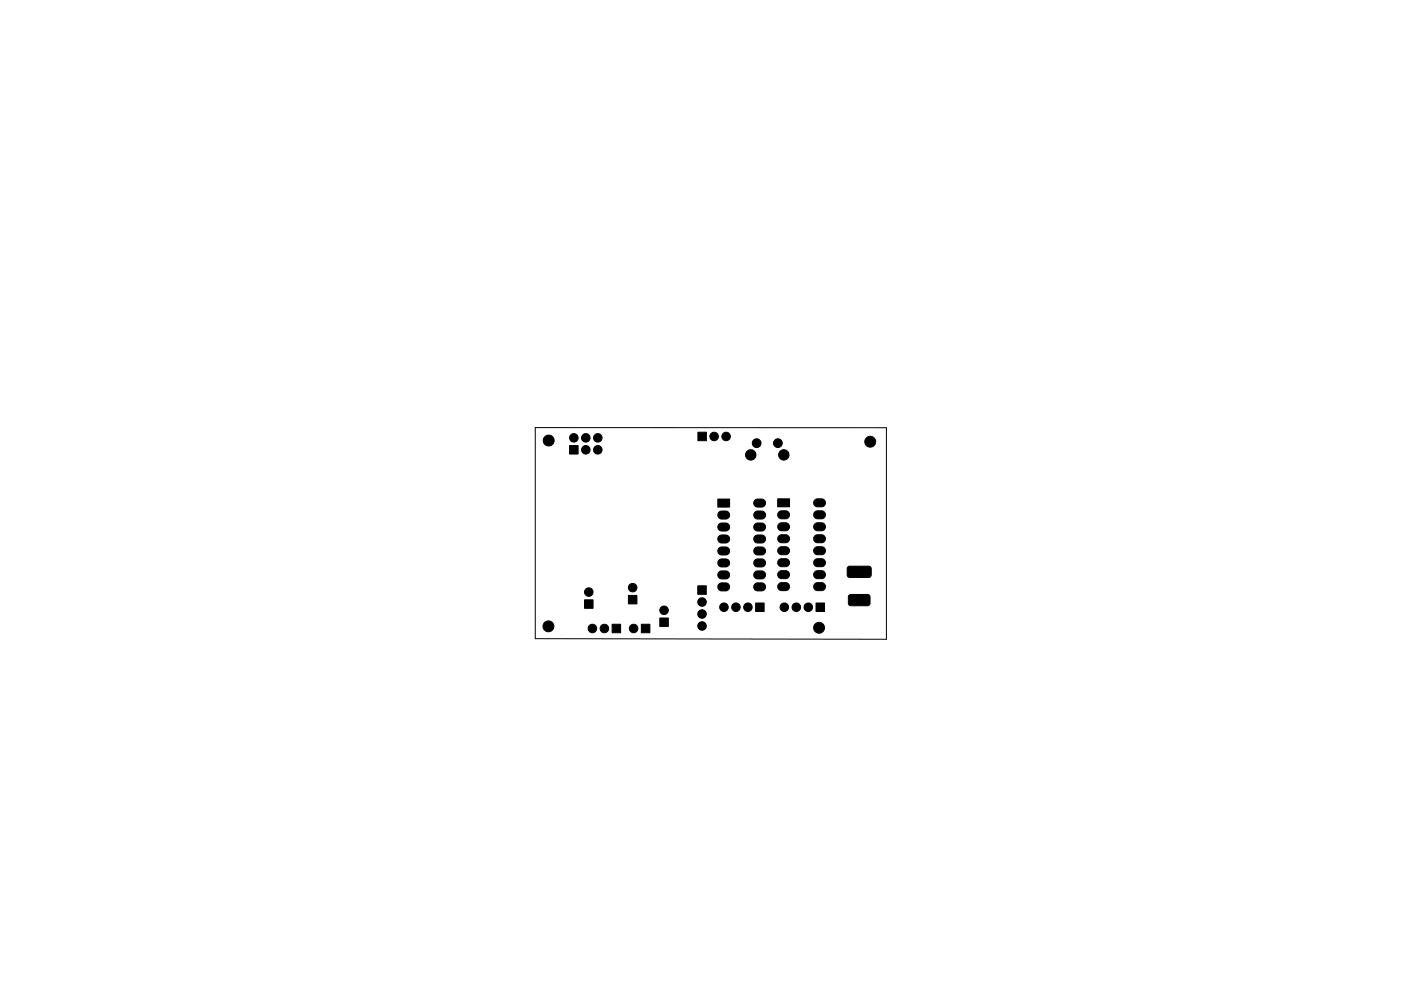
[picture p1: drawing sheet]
<svg xmlns="http://www.w3.org/2000/svg" width="297mm" height="210mm" viewBox="0 0 297 210" stroke-linecap="round" stroke-linejoin="round" font-family="sans-serif">
<path d="M113.5 90.7h74.4v44.9l-74.4-.1z" fill="none" stroke="#000" stroke-width=".21"/>
<g fill="#000" stroke="#000" stroke-width=".21">
<path d="M120.8 94.5h1.8v1.8h-1.8zM148 91.7h1.8v1.8h-1.8zM152.4 118.8l.5-.2h1a.85 .85 0 0 1 .8 .8 .85 .85 0 0 1-.8 .9h-.9a.85 .85 0 0 1-.8-.6 .85 .85 0 0 1 .2-.9zM152.4 116.3l.5-.2 1-.1a.85 .85 0 0 1 .8 .9 .85 .85 0 0 1-.8 .8h-.9a.85 .85 0 0 1-.8-.5 .85 .85 0 0 1 .2-.9zM152.4 113.8l.5-.3h1a.85 .85 0 0 1 .8 .9 .85 .85 0 0 1-.8 .8h-.9a.85 .85 0 0 1-.8-.5 .85 .85 0 0 1 .2-.9zM152.4 111.2l.5-.2h1a.85 .85 0 0 1 .8 .8 .85 .85 0 0 1-.8 .9h-.9a.85 .85 0 0 1-.8-.6 .85 .85 0 0 1 .2-.9zM152.4 108.7l.5-.3h1a.85 .85 0 0 1 .8 .9 .85 .85 0 0 1-.8 .8h-.9a.85 .85 0 0 1-.8-.5 .85 .85 0 0 1 .2-.9zM152.2 105.9h2.5v1.7h-2.5zM160.1 118.8l.4-.2h1a.85 .85 0 0 1 .8 .8 .85 .85 0 0 1-.8 .9h-.9a.85 .85 0 0 1-.7-.6 .85 .85 0 0 1 .2-.9zM160.1 116.3l.4-.2 1-.1a.85 .85 0 0 1 .8 .9 .85 .85 0 0 1-.8 .8h-.9a.85 .85 0 0 1-.7-.5 .85 .85 0 0 1 .2-.9zM160.1 113.8l.4-.3h1a.85 .85 0 0 1 .8 .9 .85 .85 0 0 1-.8 .8h-.9a.85 .85 0 0 1-.7-.5 .85 .85 0 0 1 .2-.9zM160.1 111.2l.4-.2h1a.85 .85 0 0 1 .8 .8 .85 .85 0 0 1-.8 .9h-.9a.85 .85 0 0 1-.7-.6 .85 .85 0 0 1 .2-.9z"/>
<path d="M160.1 108.7l.4-.3h1a.85 .85 0 0 1 .8 .9 .85 .85 0 0 1-.8 .8h-.9a.85 .85 0 0 1-.7-.5 .85 .85 0 0 1 .2-.9zM160.1 106.1l.4-.2h1a.85 .85 0 0 1 .8 .8 .85 .85 0 0 1-.8 .9h-.9a.85 .85 0 0 1-.7-.6 .85 .85 0 0 1 .2-.9zM165.1 118.8l.5-.3h1a.85 .85 0 0 1 .8 .9 .85 .85 0 0 1-.8 .8h-.9a.85 .85 0 0 1-.8-.5 .85 .85 0 0 1 .2-.9zM165.1 116.2l.5-.2h1a.85 .85 0 0 1 .8 .8 .85 .85 0 0 1-.8 .9h-.9a.85 .85 0 0 1-.8-.5 .85 .85 0 0 1 .2-1zM165.1 113.7l.5-.2h1a.85 .85 0 0 1 .8 .8 .85 .85 0 0 1-.8 .9h-.9a.85 .85 0 0 1-.8-.6 .85 .85 0 0 1 .2-.9zM165.1 111.2l.5-.3h1a.85 .85 0 0 1 .8 .9 .85 .85 0 0 1-.8 .8h-.9a.85 .85 0 0 1-.8-.5 .85 .85 0 0 1 .2-.9zM165.1 108.6l.5-.2h1a.85 .85 0 0 1 .8 .8 .85 .85 0 0 1-.8 .9h-.9a.85 .85 0 0 1-.8-.6 .85 .85 0 0 1 .2-.9zM164.9 105.8h2.5v1.7h-2.5zM172.8 118.8l.4-.3h1a.85 .85 0 0 1 .8 .9 .85 .85 0 0 1-.8 .8h-.9a.85 .85 0 0 1-.7-.5 .85 .85 0 0 1 .2-.9zM172.8 116.2l.4-.2h1a.85 .85 0 0 1 .8 .8 .85 .85 0 0 1-.8 .9h-.9a.85 .85 0 0 1-.7-.5 .85 .85 0 0 1 .2-1zM172.8 113.7l.4-.2h1a.85 .85 0 0 1 .8 .8 .85 .85 0 0 1-.8 .9h-.9a.85 .85 0 0 1-.7-.6 .85 .85 0 0 1 .2-.9zM172.8 111.2l.4-.3h1a.85 .85 0 0 1 .8 .9 .85 .85 0 0 1-.8 .8h-.9a.85 .85 0 0 1-.7-.5 .85 .85 0 0 1 .2-.9z"/>
<path d="M172.8 108.6l.4-.2h1a.85 .85 0 0 1 .8 .8 .85 .85 0 0 1-.8 .9h-.9a.85 .85 0 0 1-.7-.6 .85 .85 0 0 1 .2-.9zM172.8 106.1l.4-.3h1a.85 .85 0 0 1 .8 .9 .85 .85 0 0 1-.8 .8h-.9a.85 .85 0 0 1-.7-.5 .85 .85 0 0 1 .2-.9zM123.9 127.3h1.8v1.8h-1.8zM129.8 132.4h1.8v1.8h-1.8zM133.2 126.3h1.8v1.8h-1.8zM136 132.4h1.8v1.8h-1.8zM139.9 131.1h1.8v1.8h-1.8zM147.9 124.3h1.8v1.8h-1.8zM152.4 123.9l.5-.2h1a.85 .85 0 0 1 .8 .8 .85 .85 0 0 1-.8 .9h-.9a.85 .85 0 0 1-.8-.6 .85 .85 0 0 1 .2-.9zM152.4 121.4l.5-.3h1a.85 .85 0 0 1 .8 .9 .85 .85 0 0 1-.8 .8h-.9a.85 .85 0 0 1-.8-.5 .85 .85 0 0 1 .2-.9zM160.1 123.9l.4-.2h1a.85 .85 0 0 1 .8 .8 .85 .85 0 0 1-.8 .9h-.9a.85 .85 0 0 1-.7-.6 .85 .85 0 0 1 .2-.9zM160.1 121.4l.4-.3h1a.85 .85 0 0 1 .8 .9 .85 .85 0 0 1-.8 .8h-.9a.85 .85 0 0 1-.7-.5 .85 .85 0 0 1 .2-.9z"/>
<path d="M160.2 127.9h1.8v1.8h-1.8zM165.1 123.9l.5-.3h1a.85 .85 0 0 1 .8 .9 .85 .85 0 0 1-.8 .8h-.9a.86 .86 0 0 1-.8-.5 .86 .86 0 0 1 .2-.9zM165.1 121.3l.5-.2h1a.85 .85 0 0 1 .8 .8 .85 .85 0 0 1-.8 .9h-.9a.85 .85 0 0 1-.8-.6 .85 .85 0 0 1 .2-.9zM172.8 123.9l.4-.3h1a.85 .85 0 0 1 .8 .9 .85 .85 0 0 1-.8 .8h-.9a.86 .86 0 0 1-.7-.5 .86 .86 0 0 1 .2-.9zM172.8 121.3l.4-.2h1a.85 .85 0 0 1 .8 .8 .85 .85 0 0 1-.8 .9h-.9a.85 .85 0 0 1-.7-.6 .85 .85 0 0 1 .2-.9zM173 127.9h1.8v1.8h-1.8zM180 126.3l.4-.2h3.5a.54 .54 0 0 1 .6 .6v1.3a.54 .54 0 0 1-.6 .5h-3.5a.54 .54 0 0 1-.5-.5v-1.3zM179.8 120.3l.4-.2h4a.54 .54 0 0 1 .5 .6v1.3a.54 .54 0 0 1-.5 .5h-4a.54 .54 0 0 1-.6-.5v-1.3z"/>
<circle cx="116.3" cy="93.5" r="1.16"/>
<circle cx="121.7" cy="92.9" r=".9"/>
<circle cx="124.2" cy="92.9" r=".9"/>
<circle cx="124.2" cy="95.4" r=".9"/>
<circle cx="126.7" cy="92.9" r=".9"/>
<circle cx="126.7" cy="95.4" r=".9"/>
<circle cx="151.4" cy="92.6" r=".9"/>
<circle cx="153.9" cy="92.6" r=".9"/>
<circle cx="159.2" cy="96.5" r="1.1"/>
<circle cx="160.4" cy="94" r=".93"/>
<circle cx="164.9" cy="94" r=".93"/>
<circle cx="166.2" cy="96.5" r="1.1"/>
<circle cx="184.5" cy="93.7" r="1.16"/>
<circle cx="116.3" cy="132.9" r="1.16"/>
<circle cx="124.8" cy="125.6" r=".9"/>
<circle cx="125.6" cy="133.3" r=".9"/>
<circle cx="128.1" cy="133.3" r=".9"/>
<circle cx="134.1" cy="124.7" r=".9"/>
<circle cx="134.3" cy="133.3" r=".9"/>
<circle cx="140.8" cy="129.5" r=".9"/>
<circle cx="148.8" cy="130.3" r=".9"/>
<circle cx="148.8" cy="132.8" r=".9"/>
<circle cx="148.8" cy="127.7" r=".9"/>
<circle cx="153.5" cy="128.8" r=".9"/>
<circle cx="156" cy="128.8" r=".9"/>
<circle cx="158.6" cy="128.8" r=".9"/>
<circle cx="166.3" cy="128.8" r=".9"/>
<circle cx="168.8" cy="128.8" r=".9"/>
<circle cx="171.4" cy="128.8" r=".9"/>
<circle cx="173.7" cy="133.2" r="1.16"/>
</g>
</svg>
